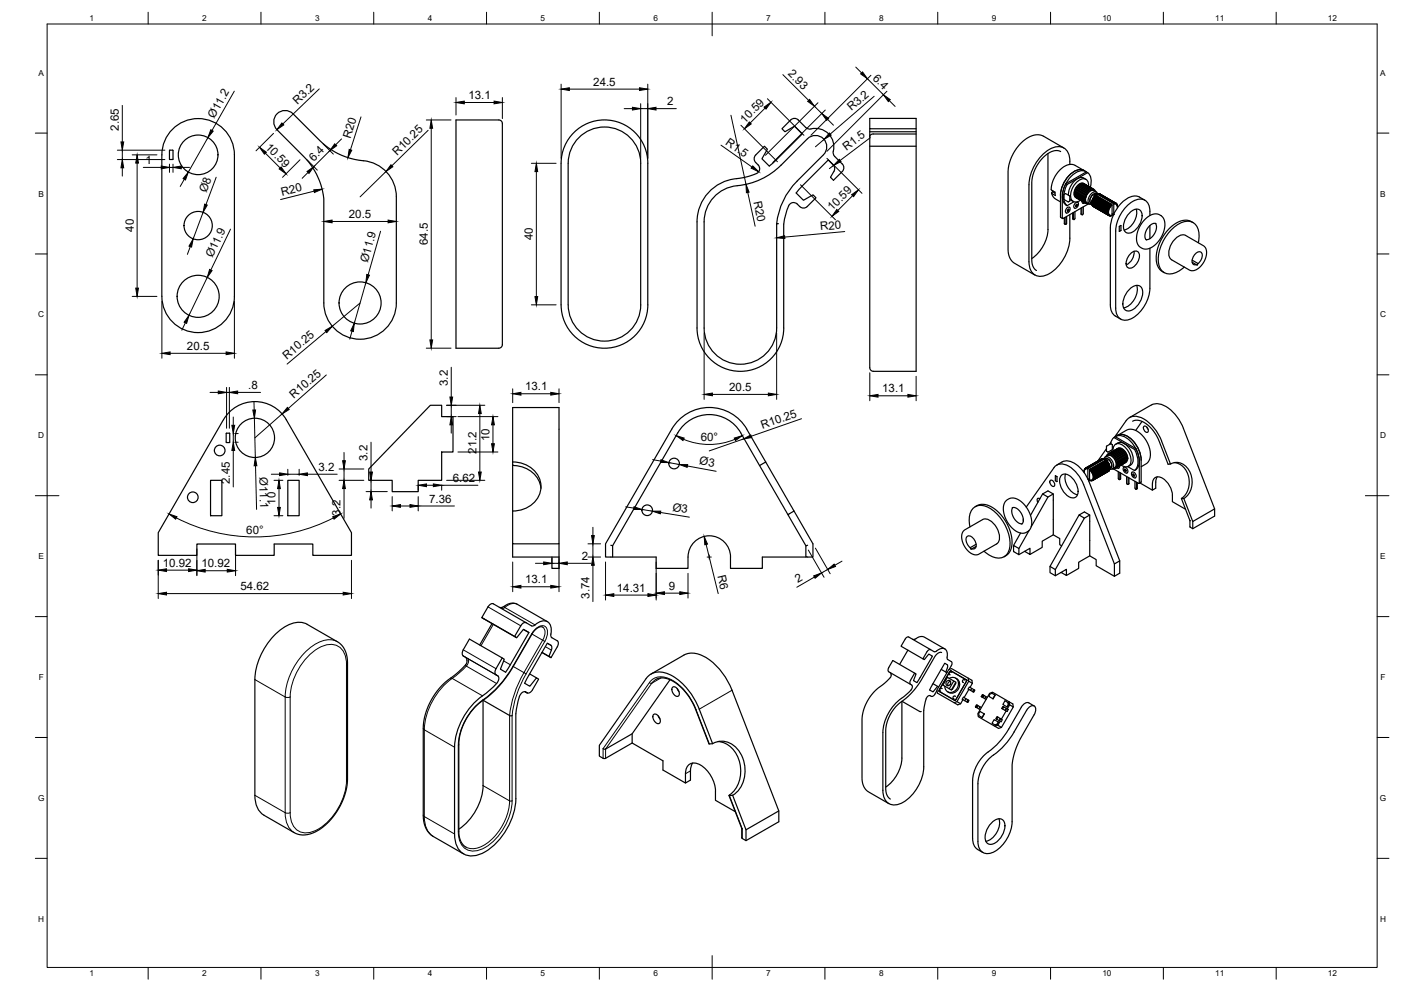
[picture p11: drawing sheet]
<svg xmlns="http://www.w3.org/2000/svg" width="594mm" height="420mm" viewBox="0 0 594 420" stroke-linecap="round" stroke-linejoin="round" font-family="sans-serif">
<defs><g id="words">
<g font-size="4.9">
<text x="333.9" y="31.5" transform="rotate(45 333.9 31.5)">2.93</text>
<text x="369.9" y="33.4" transform="rotate(45 369.9 33.4)">6.4</text>
<text x="198.6" y="42">13.1</text>
<text x="251.6" y="36.3">24.5</text>
<text x="126.1" y="44.6" transform="rotate(-44 126.1 44.6)">R3.2</text>
<text x="282.9" y="44.7">2</text>
<text x="361" y="47.2" transform="rotate(-41 361 47.2)">R3.2</text>
<text x="90.9" y="50.5" transform="rotate(-60 90.9 50.5)">Ø11.2</text>
<text x="315.8" y="52.4" transform="rotate(-45 315.8 52.4)">10.59</text>
<text x="50.4" y="55.4" transform="rotate(-90 50.4 55.4)">2.65</text>
<text x="148.6" y="58.8" transform="rotate(-72 148.6 58.8)">R20</text>
<text x="112.3" y="62.6" transform="rotate(45 112.3 62.6)">10.59</text>
<text x="307.4" y="61" transform="rotate(35 307.4 61)">R1.5</text>
<text x="359" y="64.1" transform="rotate(-37 359 64.1)">R1.5</text>
<text x="61.6" y="69.6">1</text>
<text x="133.1" y="68.6" transform="rotate(-45 133.1 68.6)">6.4</text>
<text x="168.4" y="66.1" transform="rotate(-44 168.4 66.1)">R10.25</text>
<text x="87.5" y="81.8" transform="rotate(-70 87.5 81.8)">Ø8</text>
<text x="119.6" y="83" transform="rotate(-14 119.6 83)">R20</text>
<text x="319.5" y="85.7" transform="rotate(78 319.5 85.7)">R20</text>
<text x="352.9" y="89.5" transform="rotate(-45 352.9 89.5)">10.59</text>
<text x="148" y="92.4">20.5</text>
<text x="56.7" y="98.3" transform="rotate(-90 56.7 98.3)">40</text>
<text x="226" y="101.9" transform="rotate(-90 226 101.9)">40</text>
<text x="348" y="97.6" transform="rotate(-5 348 97.6)">R20</text>
<text x="181.4" y="104" transform="rotate(-90 181.4 104)">64.5</text>
<text x="90.1" y="109.6" transform="rotate(-64 90.1 109.6)">Ø11.9</text>
<text x="155.9" y="111.6" transform="rotate(-74 155.9 111.6)">Ø11.9</text>
<text x="79.3" y="148.3">20.5</text>
<text x="121.6" y="152.6" transform="rotate(-40 121.6 152.6)">R10.25</text>
<text x="105.2" y="164.9">.8</text>
<text x="189.9" y="163.6" transform="rotate(-90 189.9 163.6)">3.2</text>
<text x="222.7" y="165.5">13.1</text>
<text x="309.2" y="165.8">20.5</text>
<text x="374.1" y="166.3">13.1</text>
<text x="124.7" y="169.1" transform="rotate(-41 124.7 169.1)">R10.25</text>
<text x="323.4" y="181.7" transform="rotate(-19 323.4 181.7)">R10.25</text>
<text x="207.6" y="187" transform="rotate(-90 207.6 187)">10</text>
<text x="297.1" y="187">60°</text>
<text x="155.9" y="195.4" transform="rotate(-90 155.9 195.4)">3.2</text>
<text x="202.1" y="192.4" transform="rotate(-90 202.1 192.4)">21.2</text>
<text x="296.4" y="196.9" transform="rotate(10 296.4 196.9)">Ø3</text>
<text x="110" y="202.1" transform="rotate(89 110 202.1)">Ø11.1</text>
<text x="135" y="199.6">3.2</text>
<text x="97.5" y="205.2" transform="rotate(-90 97.5 205.2)">2.45</text>
<text x="192" y="204.3">6.62</text>
<text x="116.8" y="214" transform="rotate(-90 116.8 214)">10</text>
<text x="182" y="213.1">7.36</text>
<text x="144.4" y="218.6" transform="rotate(-90 144.4 218.6)">3.2</text>
<text x="285" y="216.5" transform="rotate(9 285 216.5)">Ø3</text>
<text x="104.4" y="226.2">60°</text>
<text x="246.8" y="237.4">2</text>
<text x="69" y="240.3">10.92</text>
<text x="85.4" y="240.5">10.92</text>
<text x="304.2" y="244.1" transform="rotate(76 304.2 244.1)">R6</text>
<text x="102" y="250.2">54.62</text>
<text x="222.7" y="247.3">13.1</text>
<text x="261.6" y="250.8">14.31</text>
<text x="283.6" y="250">9</text>
<text x="338.3" y="247.1" transform="rotate(-30 338.3 247.1)">2</text>
<text x="250" y="253.9" transform="rotate(-90 250 253.9)">3.74</text>
</g>
<g font-size="3.5">
<text x="37.9" y="8.9">1</text>
<text x="85.8" y="8.9">2</text>
<text x="133.6" y="8.9">3</text>
<text x="181.4" y="8.9">4</text>
<text x="229.3" y="8.9">5</text>
<text x="277.1" y="8.9">6</text>
<text x="324.9" y="8.9">7</text>
<text x="372.7" y="8.9">8</text>
<text x="420.6" y="8.9">9</text>
<text x="467.4" y="8.9">10</text>
<text x="515.3" y="8.9">11</text>
<text x="563.1" y="8.9">12</text>
<text x="16.3" y="32">A</text>
<text x="585.3" y="32">A</text>
<text x="16.3" y="83.3">B</text>
<text x="585.3" y="83.3">B</text>
<text x="16.2" y="134.6">C</text>
<text x="585.2" y="134.6">C</text>
<text x="16.2" y="185.8">D</text>
<text x="585.2" y="185.8">D</text>
<text x="16.3" y="237">E</text>
<text x="585.3" y="237">E</text>
<text x="16.4" y="288.3">F</text>
<text x="585.4" y="288.3">F</text>
<text x="16.1" y="339.6">G</text>
<text x="585.1" y="339.6">G</text>
<text x="16.2" y="390.8">H</text>
<text x="585.2" y="390.8">H</text>
<text x="37.9" y="413.9">1</text>
<text x="85.8" y="413.9">2</text>
<text x="133.6" y="413.9">3</text>
<text x="181.4" y="413.9">4</text>
<text x="229.3" y="413.9">5</text>
<text x="277.1" y="413.9">6</text>
<text x="324.9" y="413.9">7</text>
<text x="372.7" y="413.9">8</text>
<text x="420.6" y="413.9">9</text>
<text x="467.4" y="413.9">10</text>
<text x="515.3" y="413.9">11</text>
<text x="563.1" y="413.9">12</text>
</g>
</g></defs>
<!-- layer: Visible -->
<g fill="none" stroke="#000" stroke-width=".51">
<path d="M117.5 48.2a4.8 4.8 0 0 1 6.7 0l11.3 11.3a30.7 30.7 0 0 0 20.1 8.9 15.4 15.4 0 0 1 12.5 15.1v44.9a15.4 15.4 0 0 1-15.4 15.4 15.4 15.4 0 0 1-15.4-15.3v-44.3a30.2 30.2 0 0 0-8.6-17.9l-11.2-11.3a4.8 4.8 0 0 1 0-6.8zM242.7 56.8a18.4 18.4 0 0 1 20.3-4.7 18.4 18.4 0 0 1 11.7 17.1v60.1a18.4 18.4 0 0 1-18.4 18.3 18.4 18.4 0 0 1-18.4-18.3v-60.1a18.3 18.3 0 0 1 4.8-12.4zM245.4 58.4a15.4 15.4 0 0 1 16.8-3.4 15.4 15.4 0 0 1 9.5 14.2v60.1a15.4 15.4 0 0 1-15.4 15.3 15.4 15.4 0 0 1-15.4-15.3v-60.1a15.3 15.3 0 0 1 4.5-10.8zM368.8 54.6v100.7a1.96 1.96 0 0 0 1.5 2.1h18.2v-107.2h-19.7v4.4h19.7M368.8 55.9h19.7M388.5 56.8h-18.2l-.9 .2-.6 .9M68.6 65.7v59.9M68.6 65.6a15.4 15.4 0 0 1 15.4-15.3 15.4 15.4 0 0 1 15.4 15.4v59.9a15.4 15.4 0 0 1-15.4 15.4 15.4 15.4 0 0 1-15.4-15.4M71.9 67.5l1.3 .1M72 63.7h1.2M72 63.6l-.1 3.9M73.2 63.6l.2 3.9"/>
<path d="M73.4 67.5l-.2 .1M353.3 69.9l-2.1-2.1-13.6 14M353.3 69.9l.5 .8v1.5l-1.7 3 1.3 1.2 3.8-3.7 .6-1.6-.3-1.1-3.6-3.7-.6-1.2a8.1 8.1 0 0 0-8.5-10.6l-2.3 .1-4.5-4.1-1.1-.3-1.1 .3-4.2 4.1 1.2 1.3 4.1-2.4 3.3 3.3-14 13.6-3.1-3.1 2.3-4-1.3-1.3-3.7 3.7-.6 1.6a6.3 6.3 0 0 0 2.2 3.3 2.43 2.43 0 0 1-2.1 3.3l-4.7 1.4a21.6 21.6 0 0 0-14.3 5.8 18.3 18.3 0 0 0-5.3 13v45a18.4 18.4 0 0 0 18.4 18.3 18.4 18.4 0 0 0 18.3-18.3v-44.1l.7-3.5a11.1 11.1 0 0 1 2.3-5.3l1.2-.3 1.6 .6a2.7 2.7 0 0 0 4.2 1.1l3.7-3.7-1.3-1.3-4 2.3-3.1-3.1M368.8 62h19.7M444.4 65.1v32.2a16.1 16.1 0 0 1-6.9 12.3M449.7 64.3l-1.5-.5-1.8 .3-2.1 1.1-1.9 1.5-3 4-1.6 4.4-.3 2.1v33.2l.5 2.6 1.5 1.7M451.1 62.7l-9.4-5.3-2-.3-1.9 .4-3.2 1.7-2.9 2.9-2.5 3.8-1.4 4-.3 2.7 .2 35.2 .8 2 1.1 1.4 9.2 5.4M451.9 77.9a8.4 8.4 0 0 0-.5 8.5l1.1 .8 2.9-1.6M452.5 78.2a8.4 8.4 0 0 0-.5 8.5l.5 .5M453.6 69.7a6.3 6.3 0 0 0-3.3-7.3 9.5 9.5 0 0 0-9.1 4.1 19.3 19.3 0 0 0-4.9 11.8v32.7a5.2 5.2 0 0 0 5.3 6.2 16 16 0 0 0 11.2-11.3l.8-3.7v-11.2M459.5 77.8a3.5 3.5 0 0 0-4 3.3v1.8l.9 .9M459.6 72.3l-4.9-2.6-1.7 .1-1.9 .9-1.7 1.4-1.4 1.7-1.9 3.9-.4 2.6 1.6 1.1 .2 1.5-1.5-.9 .4-1.1"/>
<path d="M459.6 72.3l.8 .4M459.6 72.3a6.1 6.1 0 0 0-7 2.9 12.9 12.9 0 0 0-2.9 7.6v9.2l.9 .7M459.7 77.9l-.6-.2-1.1 .2-1 .9-.9 1.3-.5 2.6 .9 1.2M460 78.1l-.9-.2-.9 .3-1.8 2.1-.4 2.5 .8 1.3M460.1 78.2l-.6-.3-1 .2-1.9 2.1-.6 2.5 .3 .9 .6 .6M460.4 78.3l-.7-.2-1.1 .4-1.5 1.6-.7 2.7 .2 1 .6 .5M460.5 76.1a3.5 3.5 0 0 0-5.2 1 8.2 8.2 0 0 0-2.2 5.7M460.5 78.4l-.9-.2-.8 .3-1.1 .9-.8 1.3-.5 2.2 .4 1 .6 .5M460.6 72.9a5.8 5.8 0 0 0-7 2.6 12.9 12.9 0 0 0-3.1 7.7l.1 9.5 11-6.3M460.7 72.9l.5 .3M460.7 72.9l-8.7 5M460.8 78.5l-.8-.1-.9 .3-1.8 2.1-.5 2.3 .2 .9 .6 .6"/>
<path d="M461 78.7l-.7-.3-1 .3-1.9 2.1-.5 2.4 .2 .9 .7 .5M461.2 73.2l-8.7 5-.5-.3M461.2 73.2a5.6 5.6 0 0 1 1.1 6.2M461.2 78.8l-.8-.2-1 .4-1.6 1.9-.6 2.4 .3 .9 .5 .6M461.4 78.9l-.6-.2-1 .2-1.9 2.1-.6 2.4 .3 1 .6 .5a2.54 2.54 0 0 1-3.3 .4 2.54 2.54 0 0 1-.9-3.1 7.4 7.4 0 0 1 5.4-6.4 2.4 2.4 0 0 1 2.2 3.2M461.6 79l-.9-.1-.8 .3-1.7 2-.6 2.4 .3 .9 .6 .5M461.6 79h.1M461.8 79.2l-.8-.3-1 .4-1.8 2.1-.5 2.3 .3 1 .6 .4M462.1 79.3l-.9-.2-.8 .3-1.8 2-.6 2.4 .3 .9 .6 .6M462.2 79.4l-.6-.3-1 .3-1.9 2-.6 2.4 .3 1 .7 .6M462.5 79.5l-.7-.2-.9 .3-1.9 2.1-.5 2.4 .2 .9 .6 .6M462.7 79.7l-1-.3-1 .4-1.7 2.1-.4 2.4 .3 .9 .6 .4"/>
<path d="M462.9 79.8l-.8-.2-.9 .3-1.7 2-.6 2.4 .2 .9 .6 .6M463.1 79.9l-.9-.3-.9 .4-1.8 2-.5 2.5 .3 .9 .6 .5M329.3 94.8a30.2 30.2 0 0 1 8.6-17.9l11.3-11.3a4.8 4.8 0 0 0 0-6.8 4.8 4.8 0 0 0-6.8 0l-11.3 11.3a30.9 30.9 0 0 1-20.1 8.9 15.4 15.4 0 0 0-12.4 15.1v45a15.4 15.4 0 0 0 15.3 15.3 15.4 15.4 0 0 0 15.4-15.3v-44.3h.8M445.9 81.9l1.2 2.1 2.6 1.6M446.4 81.3l1 .6M451.3 92.4l.1 2.5M451.4 94.9l.3 .2M451.7 92.1v3l.6-.5M451.8 82.1l-.7 .4 .1 2 1.7 1.1M451.8 82.1h.1M451.8 82.1l1.8 1M452.3 91.8v2.8"/>
<path d="M452.3 88.3l.9-.5 .6 .6-.4 1.3-1 .6a.63 .63 0 0 1-.6-.2 .63 .63 0 0 1 0-.7zM452.7 88.9l.4-.2 .2 .2-.6 .7zM452.9 85.6h.1M453.1 88.7l-.5 .8M453.6 83.1v.1M453.6 84.4l1.5 1M453.6 83.2v1.9l-.6 .5M454.9 90.3v2.6M454.9 92.9l.4 .2M455.2 90.1v2.8M455.2 92.9l.3 .2M455.5 93v.1"/>
<path d="M455.8 88.3l1.2-.8 .2-1.4a1.31 1.31 0 0 0-1.7 .4 1.31 1.31 0 0 0 .3 1.8M455.8 89.7v2.8l-.2 .5M456.3 86.8l.3-.2 .2 .3-.5 .6zM456.6 86.6l-.5 .9M458.4 88.3v2.4l.4 .4M458.9 85.3l.2 .9 1-.2M459.4 87.7v2.8l-.5 .6-.2-3M460.1 86h.1M460.4 83.8l-.1 1.7 .5 .7 .8 .1M461.6 81.5l-1.2 2.3M462.9 86.1v.1M462.9 86.2l6.7 3.9"/>
<path d="M462.9 86.1l6.7 3.8M462.9 85.9v.1M462.9 85.9l.5-1.7 1.3-1.5 6.6 3.9M462.9 86.2l.1 .2M463 86.4l7 3.9-.4 .1M463 86.4l6.6 4M463 85.9l6.6 3.8M463 85.9l-.1 .2M463 85.7v.2M463 85.7l6.6 3.9M463 86.6v.1M463 85.5l7 3.8-.3-.1"/>
<path d="M463 86.7l7 3.9-.3 .1-6.7-3.8M463 85.5v.2M463 85.3v.2M463 85.3l6.7 3.9M463 86.8v.1M463.1 86.9v.1M463.1 87l6.7 4M463.1 85.1v.2M463.1 87l.1 .2M463.2 85l6.9 4-7-3.9M463.2 85l-.1 .1M463.3 84.7l-.1 .2"/>
<path d="M463.3 84.6l7 4M463.3 84.7l6.6 3.9M463.3 87.2l6.7 4M463.3 87.3l.1 .1M463.4 80l-.8-.2-1.1 .4-1.6 1.9-.6 2.4 .8 1.5M463.4 87.4l6.8 4M463.4 84.2l7 4.1M463.4 84.3l-.1 .4M463.5 87.5h.1M463.5 80.1l-.9-.2-.8 .3-1.8 1.9-.6 2.5 .3 1 .6 .5M463.5 84.2l6.6 4M463.5 84.2l6.7 3.8"/>
<path d="M463.6 83.9l7 4M463.7 83.8l-.2 .4M463.7 83.8l6.7 3.9M463.8 80.3l-.9-.2-.9 .3-1.7 2-.6 2.2 .3 1 .6 .7M463.8 83.5l7 4.1M463.8 80.8l1.1 .6M463.9 80.8a3.4 3.4 0 0 0-3 5.1l1.1 .7M464 83.5l6.8 4.1-.3-.2M464 83.5l-.3 .3M464.1 80.6l-.8-.5-1.2 .4-1 .9-.9 1.5-.4 1.5 .2 1.1 .7 .8 1 .1M464.1 83.3l6.7 3.8M464.1 83.3l-.1 .2"/>
<path d="M464.1 82.2l1.1 .6 .2-.5M464.1 82.2v.8M464.1 82.2h.8M464.2 83.2l-.1 .1M464.2 83.2l6.7 3.8M464.3 83.1l-.9-.5a2.42 2.42 0 0 0-.4 3.8M464.4 83l6.9 4-.1-.3M464.4 83l-.2 .2M464.5 82.9l-.1 .1M464.5 82.9l6.7 3.8M464.7 81.3l-1-.9-1.3 .4-1.1 1-.9 1.9M464.7 82.7l-.2 .2"/>
<path d="M464.9 82.2l.4 .2a1.95 1.95 0 0 0-2.9 1.5l-.2 1.9 .8 .6M465.4 82.3l6.9 4.2M465.4 82.3l6.7 3.8M465.5 82.3a1.59 1.59 0 0 0-1.6-1 1.59 1.59 0 0 0-1.4 1.1 3 3 0 0 0-.4 4.2h.9M465.6 82.3h-.2M465.6 82.3l6.6 3.8M465.7 82.2l-.1 .1M465.7 82.2l6.7 3.9M465.9 82.2h-.2M466 82.2h.2M466 82.2l6.7 4.2v-.4M466 82.2l6.7 3.8"/>
<path d="M466.2 82.2l6.9 3.9 .1 .3v-.3l.2 .2M466.2 82.2h.1M466.3 82.2l.1 .1M466.5 82.3l6.8 3.9 .1 .4v-.3M466.5 82.3h.1M469.6 89.9l.3 .1-.3 .1M469.6 90.1v.2M469.6 89.6l.4 .1h-.4M469.6 89.7v.2M469.6 90.4l.1 .2M469.7 89.3l-.1 .3M469.7 90.7l.4 .1-.3 .2"/>
<path d="M469.8 88.9l-.1 .3M469.8 90.9l.5 .1-.3 .2M469.9 88.6l-.1 .2M470 91.2h.4l-.2 .1M470.1 88.2l.2 .4h-.4M470.2 88l.2 .3-.3-.1M470.2 91.3l.1 .1M470.3 91.4l.3-.1zM470.4 87.7l.2 .2-.4 .1M470.4 91.4l.1 .1M470.5 91.5l.3-.1-.2 .1M470.5 87.4l-.1 .2"/>
<path d="M470.6 91.5h.1M470.6 91.5l.5-.1-.2 .1M470.8 87.1l-.2 .2M470.9 91.5h.1M470.9 87l.2 .3-.3-.2M471.1 86.8l-.2 .2M471.2 91.5h-.3M471.2 91.5h-.2M471.3 86.6l.3 .3v4.4l-.4 .1M471.4 86.6l-.2 .1M471.6 90.7l.6 .2M471.6 90.7l.5 .3"/>
<path d="M471.6 86.9a2.85 2.85 0 0 0-.8 4.4h.8M472.1 86.1v.1M472.3 86.1h-.2M472.3 86.5v4.3M472.3 86.5a1.2 1.2 0 0 1 1.3 .3 1.2 1.2 0 0 1 .2 1.3M472.4 86.1v.3l-.2-.3M472.6 86l-.2 .1M472.7 86l.2 .4 .2-.3M473.4 86.3l.1 .1M473.5 86.4v.3v-.2M473.5 86.4v.1M473.5 86.5l.1 .4 .1-.2"/>
<path d="M473.6 86.7h.1M473.7 86.7l.1 .3M473.7 87h.1M473.8 87v.1M473.8 87.1v.2M473.8 87.3h.1M473.8 87.3v.5M474.7 95.9l.6-.3v2.1l-.7 .4zM479 90.3l.6-.6a2.67 2.67 0 0 1 3.5-.8 2.67 2.67 0 0 1 1.1 3.4 7.9 7.9 0 0 1-5.4 6.6 2.57 2.57 0 0 1-2.3-3.7l.8-2.6zM481.8 88.7a7.8 7.8 0 0 1-5.1 8.8M485.4 93.2l2.4-1.9 1.5-.6h1.4l1.6 .7 .9 .9 .8 2.6-.6 3.5-1.8 3.4-2.7 2.7-2.9 1.1-1.5-.2-1.5-1-.7-1.1-.4-1.9 .2-2.1 .6-2 1-2zM485.5 84.9a5.6 5.6 0 0 0-6-1.5 15.5 15.5 0 0 0-8.7 13.2v32.7a5.1 5.1 0 0 0 2.2 4.7l2.2 1.3"/>
<path d="M487.6 91.4a6.2 6.2 0 0 0-2.5-6.7 7.4 7.4 0 0 0-7.6 3 16.3 16.3 0 0 0-4.4 10.2v32.7a4.4 4.4 0 0 0 2.1 4.7 4.4 4.4 0 0 0 5.1-.5 16 16 0 0 0 7.3-12.6v-17M487.6 95.6v5.6M489.9 94.7l.5 1.6-.8 2.6-1.6 2-1.1 .6-.9 .1M490.2 94.8l-.8-.1-1.1 .4-2 2.1-.8 2.6 .1 1.3 .6 .6M505.9 94.4l-1.6-.8-1.7-.3-1.9 .4-1.7 .7-3.5 2.8-3.2 4.5-1.7 4.8-.3 4.1 1 3 1 1.2 1.4 .8M479.2 107.7l.6-.5a1.94 1.94 0 0 1 2.5-.6 1.94 1.94 0 0 1 .8 2.5 4.9 4.9 0 0 1-4.5 4.6 3.3 3.3 0 0 1-.3-4.8zM480.9 106.6a5.9 5.9 0 0 1-3.3 5.7M496.8 110.1a4.7 4.7 0 0 1-.5-5.9 6.7 6.7 0 0 1 5.9-4.6l8.1 4.6 .8 .8 .5 1.4v1.4l-1.1 3.2-2.1 2.6-1.7 1-1.3 .2-1.1-.3-7.5-4.3M505.5 111.2l2.1 1.2 .4-.7M505.5 110.3l2.5 1.4M508 111.7a3.5 3.5 0 0 0 1.1-4.9 3.7 3.7 0 0 0-3.2 5.2l1.4 .2M508.1 102.9a7.8 7.8 0 0 0-2.2-8.6 8.1 8.1 0 0 0-9 2.9 17.3 17.3 0 0 0-5.4 15.6 4.9 4.9 0 0 0 7.6 2.6l3.1-2.2"/>
<path d="M479 122.6a3.1 3.1 0 0 1 5.3-.2 8.3 8.3 0 0 1-5.4 9.4 2.73 2.73 0 0 1-2.7-3.8l.7-2.5zM482 121a8.2 8.2 0 0 1-5.5 9.5M213 146.1v-93.1a1.87 1.87 0 0 0-1.5-2.1h-18.1v96.7h18.1M213 146.1l-.3 .9-1.2 .6M97 175a15.4 15.4 0 0 1 24.4 2.9l27.6 47.9v9.7h-16.3v-4.8h-16.4v4.8h-16.4v-4.8h-16.4v4.8h-16.4v-9.7l27.6-47.9zM182.5 171.8h4.8v4.8h4.8v15h-4.8v12h-10v4.8h-11v-4.8h-9.9v-4.8zM478.9 177.1l9.3-5.4a7.7 7.7 0 0 1 8.8 2.7 20.5 20.5 0 0 1 4.8 7.2M480.3 178.6l2.1-.4 2 .5 2.4 1.6 1.9 1.9 2.5 4 4.1 10.6h1l-3.8-9.8a16.4 16.4 0 0 0-10.1-10.4h-2.4l-1.9 1.1-5.5 7.6M484.3 178.7l-2.7 3.8M96.1 183.7h1.2M96.1 183.6l-.2 3.9 1.4 .1M97.3 183.6v4"/>
<path d="M217.4 195.9v1.1l.4 .3a12.3 12.3 0 0 1 11.4 8.5l.2 1.2M217.4 195.9v-23.1h19.6v57.8h-19.6v-13.9M217.4 197v19.7M217.4 195.9a10.9 10.9 0 0 1 11.7 12.7 11.8 11.8 0 0 1-11.7 8.1M284.8 182l-28 48.6v5.6h3v-4.8M284.8 182a18.4 18.4 0 0 1 31.9 0M287.4 183.5l-27.6 47.9-.8-.2M287.5 183.5a15.4 15.4 0 0 1 26.6 0l20 34.6M316.7 182l8 13.9M322.1 197.4l2.6-1.5 5 8.7 7 12.1-2.6 1.4 7.6 13.3M448.1 197.2a6.1 6.1 0 0 1 5.1-1.7 13.9 13.9 0 0 1 8.6 8.7l13 33.6M459.8 199.2l-.1 .9"/>
<path d="M459.9 199l-.1 .5v-.3M459.9 199h.1M460.1 198.7l-.2 .5v-.2M460.1 198.7l-.1 .3v-.2M460.1 198.7l-.1 .1M460.2 198.6l-.1 .1M460.3 198.5l-.1 .1M460.4 198.4l-.2 .5v-.3M460.7 198.3l-.3 .4v-.3M460.8 198.3l-.2 .4 .1-.3M460.8 198.3l.1 .4 .1-.4M461 198.3h.2"/>
<path d="M461.2 198.4l-.1 .3 .2-.3M461.3 198.8a1.2 1.2 0 0 0-1.3 .3 1.2 1.2 0 0 0-.2 1.3M461.3 198.4h.2M461.5 198.4l-.2 4.7M462 199.2v4.4M462 199.2a2.85 2.85 0 0 1 .8 4.4l-.8-.1M462.2 198.9l-.2 .3M462.2 198.9h.1M462.2 198.9l.2 .1M462.4 199l-.2 .3 .3-.2M462.5 199.1l.2 .2M462.7 199.3l-.2 .3 .3-.2"/>
<path d="M462.8 199.4l.2 .2M463 199.6l-.3 .3 .4-.2M463.1 199.7l.1 .2M463.2 199.9l-.2 .3 .3-.1M467.1 194.6h.1M467.1 194.6l-6.7 3.9M467.3 194.5l-6.9 3.9M467.3 194.5l-.1 .1M467.6 194.5l-6.8 3.8M467.6 194.5h.1M467.6 194.5h-.3M467.8 194.5l-6.6 3.9"/>
<path d="M467.8 194.5l.1 .1M467.9 194.5l-6.9 3.8M468 194.5l-6.7 3.9M468 194.5l.1 .1M468.1 194.6a1.59 1.59 0 0 1 1.6-1 1.59 1.59 0 0 1 1.4 1.1 3 3 0 0 1 .4 4.2h-.9M468.1 194.6l-6.6 3.8M468.1 194.6h.1M468.3 194.7a1.95 1.95 0 0 1 2.9 1.5l.2 1.9-.8 .6M468.7 193.7a2.85 2.85 0 0 1 2.9-.2 2.85 2.85 0 0 1 1.6 2.5l.1 1.1-.3 .9-1.4 .8M468.9 195l.2 .1M468.9 195l-6.7 3.9M468.9 195l.1 .2"/>
<path d="M469 193.5l.5-.8 1-.3 1.1 .5 1.1 .9 .9 1.4 .3 1.4-.1 1.3-.7 .6M469.1 195.1l1.1 1.4 .4 1.7M469.2 195.3l-6.8 3.7M469.2 195.3l-6.7 3.8M469.2 195.3l.1 .1M469.2 190.2l-3.7 5.3M469.3 195.3l.8-.4a2.42 2.42 0 0 1 .5 3.8M469.3 195.5l.1 .1M469.3 195.5l-6.6 3.8M469.4 193.3l.6-.4 .9 .1 1.9 1.7 .8 2.2-.2 1.2-.5 .5M469.4 194.5l-1 .6-.2-.5-6.7 3.9M469.4 194.5v.8"/>
<path d="M469.4 194.4l-1.1 .3M469.4 195.6l-6.6 3.8M469.4 195.6l.2 .2M469.6 195.8l.1 .1M469.6 195.8l-6.6 3.8M469.7 195.9l.1 .2M469.7 195.9l-6.6 3.8M469.7 195.9l-7 4M469.8 192.6l.8-.2 .9 .3 1.7 1.6 .8 2.4-.1 1-.5 .6M469.8 192.6h-.1M469.8 196.1l.1 .2M469.8 196.1l-6.6 3.8"/>
<path d="M469.9 192.5l.8-.3 .9 .2 2 1.9 .8 2.6-.3 .9-.6 .4M469.9 196.3l-6.6 3.8M469.9 196.2l-6.9 4M469.9 196.2l.2 .3M470 199.8l-6.6 3.9M470.1 196.5l.1 .1M470.1 196.5l-7 4.1 .4-.1M470.1 199.8h.1M470.1 199.8h-.1M470.1 192.4l.7-.2 .9 .1 1.8 1.7 1 2.4-.2 1.2-.6 .5M470.2 196.6l.1 .2M470.2 196.6l-6.7 3.9"/>
<path d="M470.2 196.5l-7.1 4.1M470.3 196.9l-6.6 4M470.3 199.6h.1M470.3 199.6l-6.9 4M470.3 196.9l-6.7 3.8M470.3 199.6l-.1 .1M470.3 196.9l-7 4M470.3 197l.1 .2M470.4 192.2l1-.2 1 .3 1.6 1.7 .8 2.7-.3 .8-.5 .5M470.4 197.3l.1 .1M470.4 199.3v.1M470.4 199.4l-6.6 3.8"/>
<path d="M470.4 197.3l-6.6 3.8M470.4 199.4l-6.7 4-.4-.1 .3 .2h-.5l.3 .1M470.5 197.4l-6.7 3.9M470.5 197.4v.2M470.5 199.1l-6.7 4.1M470.5 199.1l-6.6 3.9M470.6 197.8l-.1-.2-7 4h.4M470.6 197.8l-6.7 3.8M470.6 197.8v.2M470.6 198.8l-6.7 4.1M470.6 198v.2M470.6 198l-7 4 7-3.8"/>
<path d="M470.6 198.9l-6.6 3.7M470.6 198.9l-6.6 3.8M470.6 198.2v.2M470.6 198.4v.1M470.6 192.1l1.6 .1 1.7 1.5 1 2.5-.2 1.1-.5 .6M470.6 198.4l-7 3.9 .4 .1M470.6 198.2h.1M470.6 198.5l-6.6 3.9M470.6 192.1h-.1M470.6 198.5v.2M470.8 192l.8-.3 .9 .2 2 1.9 .7 2.6-.3 .9-.5 .4M471 188.1l-1.8 1.1v2l.6 .5 1.9-1.1"/>
<path d="M471 188.1h.1M471 191.8l.8-.1 1 .3 1.8 1.7 .7 2.2-.1 1-.5 .7M471 188.2l.7 .4M471 191.8v.1M471 187.6l-.6 .9M471.1 191l.2 .7 1.5-.1 2 1.8 .8 2.2-.2 1.4-.6 .5M471.4 191.6l.8-.2 1.2 .4 1.6 1.7 .7 2.1-.1 1.1-.6 .7M471.6 191.5l.7-.3 1 .2 1.9 1.8 .9 2.1-.2 1.3-.7 .7M471.7 188.6v2M471.7 190.6h.1M471.9 191.3l.8-.1 .9 .3 1.8 1.8 .7 2-.1 1.1-.6 .8M471.9 191.3l-.1 .1"/>
<path d="M472 191.3a2.52 2.52 0 0 1 1.2-3.1 2.52 2.52 0 0 1 3.2 .8 7.4 7.4 0 0 1 2.8 7.9 2.4 2.4 0 0 1-3.8 .3M472.1 191.3l.7-.3 1.1 .2 1.8 1.7 .8 2.5-.2 1.1-.6 .5M472.3 191.1l.9-.2 1 .4 1.6 1.7 .8 2.5-.3 1-.5 .4M472.3 191.1l-.1 .1M472.4 185.5l8.7 5M472.4 185.5l-1 1.1-.4 1.6M472.5 191l.7-.3 1.1 .3 1.8 1.7 .8 2.5-.2 1-.6 .6M472.7 190.9l.8-.2 .9 .2 1.8 1.7 .8 2.5-.2 .9-.5 .7M472.9 190.8l.8-.3 .9 .2 1.9 1.7 .9 2.5-.3 1.1-.6 .5M472.9 185.2l-.5 .3M472.9 185.2l8.7 5M472.9 185.2a5.8 5.8 0 0 1 7.1 2.6 12.9 12.9 0 0 1 3.1 7.7"/>
<path d="M473.1 190.7l.7-.3 .9 .2 1.9 1.8 .8 2.5-.2 1-.5 .5M473.4 190.5l1.5-.1 2 1.8 .9 2.5-.3 1-.6 .6M473.4 198.3l-.1 .1M473.6 196.5a1.51 1.51 0 0 1-.1 1.7 1.51 1.51 0 0 1-1.7 .5M473.6 190.4l1.1-.2 1.3 .8 1.2 1.5 .7 2.1 .3-.2M473.6 190.4h-.1M473.8 190.3l1.1-.3 1.6 .9 1.3 1.8 .4 1.7M473.9 184.6l4-2.3 1.9-.3 2.6 1 3 2.9 1.9 3.6 .5 3.8-.3 1.5-.8 1.2-2.8 1.9M473.9 190.2a3.4 3.4 0 0 1 4.2 3.2v1.8l-.6 .8M473.9 184.6l-.8 .4M473.9 184.6a6.1 6.1 0 0 1 7 2.9 12.9 12.9 0 0 1 3 7.6v9.2l-.9 .7M474 187.8l-.9 .5"/>
<path d="M474 187.8a5.2 5.2 0 0 1 5.9 4 4.3 4.3 0 0 1-.5 5.4M474.2 200v2.8l.4 .5 .2-.1M474.7 197.6l-.1 .1M474.7 197.6l-.2 .9-1-.2M476.4 198.2a1.38 1.38 0 0 1 1.6 .7 1.38 1.38 0 0 1-.3 1.7l-.6-.2-.7-.8zM476.8 199l.5 .1 .2 .7-.5-.2zM477 198.9l.4 .8M477.5 196l-.4 .2M477.8 194.4h.4M479.4 197.2l-.9 .5M481.1 190.5a8.4 8.4 0 0 1 .5 8.5l-.5 .5M481.6 190.2l-.5 .3"/>
<path d="M481.6 190.2a7.4 7.4 0 0 1 0 9l-.5 .3-2.9-1.7M483.1 195.5l-.2 9.5-10.8-6.2M485 180.8a1.59 1.59 0 0 1 1.6 .7 1.59 1.59 0 0 1-.1 1.8 1.85 1.85 0 0 1-1.5-2.5zM486.3 181.1l.5 .9M496.4 196.7a6.3 6.3 0 0 1 8.8 5.2 8.5 8.5 0 0 1-3.2 9.4M497.9 196.1a8.3 8.3 0 0 1 5.9 11.4l-1.3 2.5-1.4 1.2M501.8 181.7l13.2 34.1-9.2 5.3-3.8-9.8-1 .1 .1-.2M89.3 203.6h4.8v15.1h-4.8zM122 203.6h4.9v15.1h-4.9zM336.7 216.7l8 13.9v5.6h-3v-4.8l.8-.2M413.5 214.8l1.4-.7 1.7-.3 3.1 .8 3.6 2.5 3.4 4.3 1.8 4.3 .5 2.4 .1 2.5-.9 3.3-1 1.2-1.5 1M426.6 212.4l1.8-1.2 2 .1 2.2 1.1 2.2 2.1 1.9 3.3 .8 3.3-.4 2.7-1.1 1.4-2 .9-1.9-.3-1.9-1-2.2-2.2-1.5-2.6-.9-3v-2.6z"/>
<path d="M429.2 215.3l.8-.2 1 .4 2.1 2.2 .8 2.6-.1 1.2-.6 .7M429.5 215.2l-.5 1.7 .7 2.3 1.7 2.2 1.3 .6h.8M435.2 215l11.8-16.8a4.8 4.8 0 0 1 7 0 16.3 16.3 0 0 1 5.5 7.3l13 33.6 2.3-1.3v5.2l-2.3 1.3v-5.2M441 211.5l-.7-.3-.4 .3 .2 1.5M442.1 209.4l-5.1 9.1M445.4 203.7a1.59 1.59 0 0 1 1.6 .8 1.59 1.59 0 0 1-.2 1.7 1.85 1.85 0 0 1-1.4-2.5zM446.6 209.4l-2.2 1.3M447.5 201.7l.7 .4v2.1l-.7-.4zM450 201.6a3.7 3.7 0 0 1 5.2 1.7 6.6 6.6 0 0 1 1.3 7.2 3.7 3.7 0 0 1-5.3-1.7 6.6 6.6 0 0 1-1.2-7.2zM451.8 201a7.7 7.7 0 0 0 5.1 8.8M457.6 218.4l-12.4 21.8 2.3 1.3v2.6M462 203l-.7 .2"/>
<path d="M462 203.6l.2 .1M462.1 218.4l-2.3 1.3M462.2 203.7h.1M462.2 203.7h.2M462.4 203.8h.3M462.4 203.7v.1M462.7 203.8l-.2-.1 .3 .1M462.7 203.8h.1M463 203.8l-.3-.1 .4 .1M463 203.6l.3 .1zM463 203.8h-.2M463 203.8h.1"/>
<path d="M463.2 203.7l-.1 .1M463.3 200.1l.1 .2M463.4 203.6l-.1 .1M463.5 200.5l.1 .2M463.6 200.7l-.3 .2h.4M463.7 200.8l.1 .3M463.8 201.1l-.4 .2h.4M463.8 203.2l-.1 .2M463.8 203.2l-.4-.1 .4 .1M463.8 201.2l.1 .3M463.9 203l-.1 .1M463.9 202.9h-.4l.4 .1"/>
<path d="M463.9 201.6l.1 .2M464 202.7l-.1 .2M464 202.6h-.4l.4 .1M464 202v.2M464 202.3v.2M474.8 200.4v2.8M475.2 202.9l-.5 .4M475.2 200.6v2.4M477.7 202v2.9M477.7 204.8l.4 .6 .3-.2M478.4 202.4v2.8M478.6 205.2l-.3 .2"/>
<path d="M478.7 202.6l-.1 2.6M480 200.3a1.37 1.37 0 0 1 1.6 .6 1.37 1.37 0 0 1-.4 1.7l-.7-.2-.5-.8zM480.4 201.1l.5 .1 .1 .6-.5-.1zM480.5 201l.5 .8M481.3 204.1v2.8l.5 .5 .1-3M481.5 207.4h.1M482.2 207.2l-.4 .2M482.3 204.6l-.1 2.6M483.4 204.7l5.3 3.1M490.7 202.2l-.6 1.6v3.2l-1.4 .8a5.9 5.9 0 0 1 1-5.2 4.1 4.1 0 0 1 5.2 1.8 10.2 10.2 0 0 1 2.2 8.3l5.6 3.2M501 211.4l3.6 9.3M515 215.8v3l-9.2 5.4-1.1-.7"/>
<path d="M217.4 230.6v5.6h19.6M237 230.6v10.4h-3v-4.8M259.8 236.2h18.4v4.8h13.5a16.9 16.9 0 0 1 .8-8.3 9 9 0 0 1 10.1-5.4 9 9 0 0 1 7.2 8.9v4.8h13.5v-4.8h18.4M408.7 225l8-4.7a4.7 4.7 0 0 1 5.3 2.5 6.7 6.7 0 0 1 1.1 7.4l-8.3 4.9h-2l-2.4-1.6-2-3-.6-3.2 .2-1.3zM411.3 223.4a7.8 7.8 0 0 1 2.3-8.6 8.1 8.1 0 0 1 9 2.9 17.3 17.3 0 0 1 5.3 15.5 4.9 4.9 0 0 1-7.5 2.6l-3.1-2.1M411.4 232.2a3.5 3.5 0 0 1-1.1-4.9 3.7 3.7 0 0 1 3.2 5.2l-1.3 .1M413.9 230.8l-2.5 1.4 .4 .7 .4-.2M413.9 231.7l-1.7 1M429.8 231.2l2.3 1.4v2.6l-2.3-1.4zM432.8 226l-3 5.2M433.9 220v1M434.5 233.8l2.3 1.3v-2.6l-4.7 2.7"/>
<path d="M436.4 224.9l-4.3 7.7M437.3 223.4l7.1-12.7-2.3-1.3 2.3-1.3 2.2 1.3v17.4l-4.7 2.6v2.7l-5.1 3M446.6 226.8l2.8 1.5v2.6l.8 .5M462.1 235.7l2.7 1.6v2.6l7.7 4.4M504.6 220.7l.1 2.8M504.6 220.7l.1 .1M505.8 221.1v3.1M211.8 257.5l1.4-.1 3.1-1.6 2.3 .1 13.5 7.7M445.2 240.2v2.6l2.3 1.3 4.7-2.7v2.6l-2.3-1.3M447.5 241.5l12.3-21.8-2.2-1.3 2.2-1.4 2.3 1.4v17.3l-4.7 2.7v2.6l-5.2 3M116.1 269.6a14.7 14.7 0 0 1 12.3-5.6l1.9 .7 13.3 7.7 1.9 2 1.4 2.9 .5 3.5v49.7l-.4 3.5-2 6.2-2.1 3.7-1.8 2.7-4.2 4.1-2.4 1.6-2.9 1.2-3.4 .5-2.9-.7-13.4-7.7a9.2 9.2 0 0 1-3.8-8.4v-49.1a28.9 28.9 0 0 1 8-18.5zM204.3 261.9l14.8 8.5"/>
<path d="M208.7 264.4l-5.3 9.1M213 279l-13.9-8-2.6 4.5a1.9 1.9 0 0 0 .9 3.2l.6 1.5-.5 1.6-3.6 3.5-6.1 4.9-2.5 2.8-1.9 2.9-2.8 6.1-.8 3.2-.3 3.1v37.9l.6 3.9 1.3 2.4 1.7 1.7 13.5 7.8M222 266.8l2.3 1.4M223.1 264l2.3 1.3 .8 .1a5.7 5.7 0 0 1 6-1.8 4.8 4.8 0 0 1 1.4 5.2M223.1 264l-13.9-8-.7-.1-1.2 .9-3 5.1 13.9 8M223.1 264l-.7-.1-1.2 .9-3 5.1 .9 .5 2.9-3.6 2.3 1.4-9.9 16.8M230.1 265.9h-1.6l-2 1.6-11.7 19.4-5 5.9-6.8 5.5-2.2 2.2-3.1 4.3-1.9 4.3-.9 3.1-.3 2.8v38l.2 2.1 .8 1.9 .9 1.4 1 .7M233.5 273.5l.5 .6-.2 1.5M233.6 273.6l-1.5-.9-9.6 17M233.6 268.8l.2 1.4 2.5 1.5 .5 1-.5 1.6-2.6 4.5-3.9-2.2 3 1.7M233.8 275.6l-1 2.7 .9 .5M385 275.7l-3.5 6"/>
<path d="M387 271h.9l2.2-1.1 1.5 .1 9 5.1M394.6 275.4l2 .9a3.6 3.6 0 0 1 4.4-.9l.7 1.3-.1 1.9M394.6 275.4l-9.3-5.3h-.5l-.7 .5-2 3.4 9.3 5.3M394.6 275.4h-.6l-.6 .5-2 3.4 .5 .4 1.9-2.4 1.6 .9-5.3 9.1-1.3 2.1-1.5-.8 1.2-2.9-.7-.3-1.9 3.5-.1 .7 .3 .5M399.3 276.6l-1.4 .3-1.3 1.1-7.2 12.3-4 4.6-5.7 4.9-1.8 2.5-1.5 3.1-.8 4v25.3l.5 2.4 1.4 1.7M401.6 278.6l.3 1 1.5 .9 .3 .5-.1 .8-1.1 2M204.8 296.9v36.2a24.2 24.2 0 0 1-10.2 18.4M204.9 296.9l11.2 6.5h1M210.6 289.8l-3.3 3.1a30.3 30.3 0 0 0-14.5 23.9l-.1 36.8M214.4 285l-2.2-1.3 1.6-4.2-.8-.5-2.7 4.5a1.95 1.95 0 0 0 1 3.2 2.84 2.84 0 0 1-.7 3.1M222.5 289.7l2.2 1.3 2.8-3.6 .9 .5-2.9 5.1-1.2 .8h-.8M222.7 293.3l.8 .5"/>
<path d="M223.5 293.8a2.14 2.14 0 0 0-3.3 1.6l-1.5 7.2v36a28.3 28.3 0 0 1-14.4 23.3 7.5 7.5 0 0 1-11.5-6.7v-1.6M224.6 285.7l2.9 1.7M274 287.7l-19.9 28.3v4.6l1.9 1 .8-.1 11.3-6.5M274 287.7a7.5 7.5 0 0 1 10.1-1.7 27.4 27.4 0 0 1 12.4 14.7l5.7 14.6-1.6 .1-6.2-15.9-2.1-3.9-2.4-3.1-2.9-2.6-3.1-1.8-3-.7-2.8 .7M276.1 285.8l13.9-8.1a10.8 10.8 0 0 1 11.8 2.8 30.1 30.1 0 0 1 8.6 12.2l19.8 51.1-13.9 8-5.6-14.6M284.1 288.2l-16 22.9v3.9l13 7.6v3.9l9.6 5.5M285.1 291.5a1.91 1.91 0 0 1 2.8 1.6 1.31 1.31 0 0 1-.3 2.1 1.31 1.31 0 0 1-1.9-.9l-.8-1.5zM287.2 291.9l.7 1.4M376.8 284.8l9.3 5.4M376.9 284.8l-.3-.5 .1-.8 1.9-3.5 9.2 5.4M377.4 285.2l.2 .1a2.02 2.02 0 0 1-1 2.9l-4.6 3.8-2.1 2.2-2.4 3.7-1.4 3.4-.6 3.5v25.2l.6 3 1.4 2.2 9.4 5.5M386.1 290.2a1.37 1.37 0 0 1 .8 1.1 1.37 1.37 0 0 1-.6 1.3l-2.3 2.2a20 20 0 0 0-9.6 15.8v24.5a5.2 5.2 0 0 0 5.3 6.2 16 16 0 0 0 11.1-11.3l.9-4.9v-24l.3-2a5.7 5.7 0 0 1 1.7-4.1l.7-.1"/>
<path d="M395.4 290.3l-1.2 2.2M395.6 289.9l2 1.1M397.3 292.8l-1.5 2.2-.6 .3-.8-.3M398 291.3l-.4-.3-2 2.3-1.4-.8M398.3 292.9l-.1 .2M399.1 283.8l1.9 1.1M399.5 292l-.5-.2-.4 .3-.1 .6 .4 .4M401.5 288.8a1.1 1.1 0 0 1 1.5 .3 1.1 1.1 0 0 1-.2 1.5 1.1 1.1 0 0 1-1.5-.2l-.2-.9zM401.5 285.2l-.5-.3 .9-2.6-1.3-1.1-5.2 9.1M401.8 293.3l.6 .3M402.5 287.6a2.7 2.7 0 0 1 3.5 .6 2.7 2.7 0 0 1-.1 3.6 2.71 2.71 0 0 1-3 1.8 2.71 2.71 0 0 1-2.3-2.7M402.7 284.8l.7-.3 6.3 3.7 .1 .6-4.5 7.8-.6 .3-6.3-3.7-.1-.7z"/>
<path d="M403 284.3l7.1 4.1-5 8.7-7.1-4.1zM403.1 288.9a1.32 1.32 0 0 0-1.1 1.8M403.2 284.4l-.1 .2M403.5 285.1l-.6-.2-.4 .4v.5l.4 .3M404.4 288.7l-2.7-1.5-1.9 3.3 3.6 2 1.9-3.3-.9-.5-1.9 3.3M404.6 297.9l1.2-.4 1.5 .9M405.1 289.6l.2 .1-1.5 2.6-.2-.1M405.2 295.3l-.5-.2-.5 .3-.1 .6 .4 .3M405.2 296.9l-.3 .1M405.2 287.5a3.4 3.4 0 0 1 1.4 4.3 3.4 3.4 0 0 1-4.2 1.8M408.3 296.6l-1 1.8M409.2 288.3l-.6-.2-.4 .4-.1 .5 .4 .4"/>
<path d="M409.6 296.2l-1.1-.6-.5 .9 2.4 1.3 .5-.8-.7 .7M409.9 288.3l.1 .3M410.4 296.7l-.8-.5-.5 .9M410.6 287.5l.2 1.3M410.7 296.9l-.3-.2-.5 .9M410.8 292.3l-2 3.5M411 291.3l1.1 .6-.5 .8-1.1-.6zM412.1 291.9l.8 .5-.5 .8-.8-.5M412.3 289.7l-.2-1.3-8.6-4.9-1.2 .4-5 8.7 .2 1.3 8.6 4.9 1.2-.4M412.3 289.7l-1.5-.9-5 8.7M412.3 289.7l-1 1.7M412.9 292.4l.3 .1-.5 .9-.3-.2"/>
<path d="M413.2 292.5l-.5 .9M413.8 299.8l.5-.9-.2-.1-.5 .9 2 1.2M414.3 298.9l.2 .1-.5 .9M414.5 299l.3 .2-.5 .9M414.8 299.2l.8 .5-.5 .8M415.6 299.7l.5 .3M416.8 294.6l-.2-.1-.5 .8 .2 .2 .7-.8M417.3 294.9l-.3-.2-.5 .9-.2-.1M417.6 296.2l.5 .3M418.1 295.3l-.8-.4-.5 .8-.3-.1M418.6 295.7l-.5-.4-.5 .9-.8-.5M421.9 294.7l-.8 1.6 .9-1.6-1.4-.8-.8 .4-.6 .9 1.8 1"/>
<path d="M425.5 299.6l-.2-.1-.5 .9 .2 .1 .6-.8M427.4 297.9l.3 .9M427.6 298.7l-.5 1.1 .6-1-.2-.9-1.4-.8-.8 1.6 1.7 1M427.9 297.6l-7-4.1-1.2 .4-5.1 8.7 .2 1.3 7.1 4.1 1.2-.5 1-1.7M427.9 297.6l.2 1.2-1 1.8M427.9 297.6l1.6 .9 .2 1.2M428.1 298.8l1.6 .9-5 8.7M438.5 299.3l-2.6-1.4-1 .1-1 .7-6.1 10.3a34.5 34.5 0 0 1-10.5 11.3 16.2 16.2 0 0 0-4.9 10.6M255.7 317.4l1.1 .2M268.1 311.1l-11.3 6.5M277 303a1.91 1.91 0 0 1 2.8 1.6 1.31 1.31 0 0 1-.3 2.1 1.31 1.31 0 0 1-1.9-.8l-.7-1.5zM279.1 303.5l.8 1.3"/>
<path d="M302.2 315.3a8.8 8.8 0 0 1 12.1 4.7 13.4 13.4 0 0 1-3.6 17.2M304.4 314.4a11.5 11.5 0 0 1 9.7 11.9 11.6 11.6 0 0 1-5 10.9h1.6M390.6 301.7l-.7-.1-7.4-4.3-.1 24.1a16.1 16.1 0 0 1-6.8 12.3M415.5 301.6l1.9 1.1-.9 1.5-1.4-.7-.1-.9zM417.3 302.6l-.9 1.6M421.6 305.1l1.8 1.1-.5 .9-.9 .3-1.3-.8zM422.5 304.8l.5-.8-.2-.2-.5 .9 .2 .1 2 1.2 .5-.9-.7-.4-.5 .9M422.8 307.1l-.9 .3M423 304l-.4 .9M423.1 307.5l1.6 .9-1.2 .4-1.6-.8M423.1 304l1.1 .7-.5 .8M423.3 306.1l-.4 1"/>
<path d="M426.2 301.2l.6-.8 .7 .4-.5 .9-.7-.5M426.6 301.4l-2 3.5M426.7 300.3l-1.1-.6-.6 .8M426.8 300.4l-.6 .8-1.1-.6M430 310.3a30.3 30.3 0 0 1-8.7 9.8M435.3 301.2l-5.3 9.1M435.3 301.2a2.42 2.42 0 0 1 3.6-1.6l.3 .9-.3 1.8-6.7 11.9-1.7 4.1-1.1 4-.2 2v24.1a15.1 15.1 0 0 1-9.4 13.4 4.2 4.2 0 0 1-5.1-5v-24.5a16.2 16.2 0 0 1 6.6-12.2M293.7 323.5l-.8 2-.1 5.3-2.1 1.2a12.3 12.3 0 0 1 .6-6.7 3.8 3.8 0 0 1 5.7-.9 14.1 14.1 0 0 1 6.4 11v3.9l8.4 4.8M309.1 337.3l5.4 14M412.4 330.9v24.6M314.6 351.2l.2 .2M316.3 351.8v4.6"/>
<path d="M330.2 343.8v4.6l-13.9 8-1.7-1.1-.1-4.1M412.4 355.4a5.1 5.1 0 0 0 2.2 4.7M420.6 348.7a3.1 3.1 0 0 1 5.3-.1 8.3 8.3 0 0 1-5.4 9.4 2.73 2.73 0 0 1-2.7-3.8l.7-2.5zM423.6 347.1a8.2 8.2 0 0 1-5.5 9.6M414.5 360.2l2.3 1.2"/>
<circle cx="84" cy="65.6" r="8.4"/>
<circle cx="84" cy="95.6" r="6"/>
<circle cx="84" cy="125.6" r="8.9"/>
<circle cx="152.7" cy="128.4" r="8.9"/>
<circle cx="93.2" cy="191" r="2.25"/>
<circle cx="108.1" cy="185.6" r="8.3"/>
<circle cx="285.8" cy="196.5" r="2.25"/>
<circle cx="81.8" cy="210.8" r="2.25"/>
<circle cx="274.4" cy="216.3" r="2.25"/>
</g>
<g fill="#000">
<circle cx="464.7" cy="82.7" r=".25"/>
<circle cx="472.1" cy="91" r=".25"/>
</g>
<!-- layer: Visible Narrow -->
<g fill="none" stroke="#000" stroke-width=".42">
<path d="M206.9 257.3l13.9 8M213.8 257.1l.2 .5 12.9 7.3M214.1 257.6l-1.5 .4M219.3 256.2a4.8 4.8 0 0 0-5.2 1.3M143.1 272.1a10.1 10.1 0 0 0-10.7 1.9 29 29 0 0 0-11.5 21.5l.9 .2 1.2-.2a25.9 25.9 0 0 1 13.4-21.4 6.9 6.9 0 0 1 10.5 6.1v1.5M196.4 275.5l13.9 8M196.4 278.1l13.9 8M197.3 278.6l13.8 7.9M198.2 279.1a2.86 2.86 0 0 1-1.1 4l-5.3 4.5M209.2 264.7l-5.2 9.1M225.5 268.7l4.6 2.7M225.5 268.7l-8 13.8"/>
<path d="M225.5 268.7a5.1 5.1 0 0 1 5.5-3.2 4.4 4.4 0 0 1 .5 5.5l-.5 .9M230.1 271.4l.9 .5M230.1 271.4l-7.9 13.8 .9 .5M230.1 265.9a4.2 4.2 0 0 1 0 5.5M231 271.9l-7.9 13.8M231.2 274.2l2.6 1.4M232.1 272.7l1.5 .9M108.1 288.1l12.8 7.4v49.1M123 295.5v49.1M146.9 281.8v49M147.4 281.1l-.5 .7M191 287.6h.8"/>
<path d="M191.7 287.6l12.9 7.4M191.8 287.6a29 29 0 0 0-11.9 21.8M197.5 281.8l.2 .6 12.9 7.4M204.7 296.8l-.1 .3M204.7 296.8a25.4 25.4 0 0 0-10.4 19.1M213.6 280.2l2.8 1.6M217.5 282.5l.1 .1M217.5 282.5a43.9 43.9 0 0 1-12.8 14.3M217.6 282.6l4.6 2.6a45.5 45.5 0 0 0-6.1 18.2v36.2M222.7 293.3l.8 .5M223.1 285.7l-.7 1.2a44.2 44.2 0 0 0-5.3 16.5l.1 36.1a24.7 24.7 0 0 1-12.8 20.5 6.5 6.5 0 0 1-10-5.8l-.1-1.5M275.4 289.4a6.6 6.6 0 0 1 8.7-1.5 24.1 24.1 0 0 1 11 12.9"/>
<path d="M275.4 289.4l-19.7 28v4.1M275.4 289.4l1 .3M276.4 289.7l-19.6 27.9v3.9M278.1 288.1l-1.7 1.6M280.3 287.4l-3.9 2.3M310.4 292.7l-13.9 8M179.5 308.8l.4 .6M179.9 309.4v36.8M179.9 309.4l12.8 7.4M194.3 315.9v36.8M194.6 315.6l-.3 .3M295 300.7l.1 .1"/>
<path d="M295.1 300.8l5.7 14.6M108.1 337.2l12.8 7.4M146.9 330.8a25.9 25.9 0 0 1-13.3 21.4 6.9 6.9 0 0 1-10.5-6.1l-.1-1.5M147.4 330.2l-.5 .6M204.8 333.1l11.3 6.5M216.1 339.5a23.2 23.2 0 0 1-13 19.8l-3 .5-2.6-.7M216.1 339.5h1.1M292.8 326.8l-2.1 1.2M309.3 337.3l5.4 14.1v4.1M120.9 344.6a9.2 9.2 0 0 0 3.9 8.4M120.9 344.6l1.3 .2 .8-.2M179.5 345.6l.4 .6"/>
<path d="M179.9 346.2l12.8 7.4M179.9 346.2a9.2 9.2 0 0 0 3.8 8.4M194.6 352.4l-.3 .3"/>
</g>
<!-- layer: BORDER -->
<g fill="none" stroke="#000" stroke-width=".42">
<path d="M20 10.2h564v400h-564zM62.8 5.2v5M110.7 5.2v5M158.5 5.2v5M206.3 5.2v5M254.1 5.2v5M302 5.2v10M349.8 5.2v5M397.6 5.2v5M445.5 5.2v5M493.3 5.2v5M541.1 5.2v5"/>
<path d="M15 56.4h5M584 56.4h5M15 107.7h5M584 107.7h5M15 158.9h5M584 158.9h5M15 210.2h10M579 210.2h10M15 261.4h5M584 261.4h5M15 312.7h5M584 312.7h5"/>
<path d="M15 363.9h5M584 363.9h5M62.8 410.2v5M110.7 410.2v5M158.5 410.2v5M206.3 410.2v5M254.1 410.2v5M302 405.2v10M349.8 410.2v5M397.6 410.2v5M445.5 410.2v5M493.3 410.2v5"/>
<path d="M541.1 410.2v5"/>
</g>
<!-- layer: FD_Dimensions -->
<g fill="none" stroke="#000" stroke-width=".42">
<path d="M99.4 38.7l-9.5 16.6M135.4 37.7l-15.5 14.9M237.9 35.7v31.4M241.4 37.8h29.8M274.7 35.7v31.4M332 31.6l10.9 11M362.9 28.4l2.5 2.5M367.8 33.4l6.8 6.8M369.3 31.9l-25.4 25.5M376.1 38.7l-25.5 25.5M51.9 44.7v15.5M88.2 58.4l-8.3 14.6"/>
<path d="M116 56.5l-7.4 7.4M144.8 58.9l-2.5 2.5M153.1 49.6l-4.5 13.9M180.8 50.9h10.5M181.5 55.2l-15.3 15.1M182.9 54.4v89.7M193.4 41.4v7.4M196.9 43.5h12.6M213 41.4v8.9M264.7 46.1h3.5M271.7 44v23.1M271.7 46.1h3"/>
<path d="M278.2 46.1h8.6M309.9 48.9l6.4 29.3M314.2 53.1l15.5 15.5M324.4 45.8l-6.3 6.3M325.4 41.9l15.5 15.5M345.4 45l3.1 3.1M346.9 43.6l-22.3 22.2M349.4 59.1l-3.6 3.1M349.9 46.7l-22.2 22.2M350.9 50.6l2.5 2.5M369.1 58.4l-12.8 9.6M370.7 40.8l-18.6 16"/>
<path d="M377.1 42.7l2.5 2.4M49.8 67.6h20.1M49.8 63.7h20.1M51.9 63.7v3.9M51.9 71.1v3.6M56 65.7h10.5M58.1 69.2v53M60.8 71h7.6M71.9 69.6v3.5M71.9 71h1.5M73.4 69.6v3.5M76.9 71h3.5"/>
<path d="M78.1 76l-1.7 3.1M91.7 75.1l-4.4 11.7M112.5 64.9l6.3 6.3M127.2 67.8l-7.4 7.4M130.2 67.8l4.4 4.3M130.6 73.1l-2.5 2.5M137 61l4.4 4.3M139.9 63.9l-6.8 6.8M163.7 72.7l-11 10.8M225.3 69.2h10.5M227.4 72.7v53.1M305.7 61.6l13.2 9.2"/>
<path d="M339.4 78.3l14.9 14.9M350.6 67.1l14.9 14.9M353.5 70.1l-1.8 1.4M86.1 90l-4.2 11.3M97.7 97.2l-8.3 17.3M133.2 81l-14.2 3.6M140.8 93.9h23.8M161.4 98l-5.3 18.5M317.1 81.6l3.1 14.3M358.2 98.2l-25.4 2.3M361.5 83l-6.2 6.2M80.7 104.6l-1.2 3.2"/>
<path d="M87.9 117.6l-7.8 16.1M155.1 119.9l-4.9 17.2M56 125.7h10.5M68.6 127.8v24.1M78.6 136.8l-1.5 3.2M99.4 127.8v24.1M152.7 128.5l-11.8 9.8M225.3 129.2h10.5M72.1 149.8h23.8M138.2 140.6l-16.5 13.8M138.4 159l-16.2 14.2M149.3 140.4l-1 3.4"/>
<path d="M180.8 147.6h10.5M191.3 155.7v12.6M298.6 141.2v28.1M329.3 141.2v28.1M368.8 158v11.9M388.5 159.5v10.4M89.1 166.4h3.5M96.1 164.3v17.3M96.1 166.4h1.2M97.3 164.3v17.3M98.9 176.8v3.5M100.8 166.4h9.7"/>
<path d="M107.7 170.3l.1 3.5M107.9 177.3l.4 16.7M119.6 175.5l-11.5 10.2M189.4 171.8h16.2M189.4 176.6h4M191.3 171.8v4.8M194.2 176.6h16.9M203.5 175.3v24.8M217.4 164.8v5.9M220.9 166.9h12.7M237 164.8v5.9M302.1 167.2h23.7"/>
<path d="M339.9 177.5l-21.3 7.5M372.3 167.8h12.7M98.9 183.8v3.7M98.9 191v15.5M99.5 183.8h1.5M99.5 187.5h1.5M108.4 197.5l.4 18.5M122 199v2.5M126.9 199v2.5M143.8 198.8h10.5M145.9 191.8v3.5M145.9 198.8v4.8"/>
<path d="M157.3 187.5v12.6M191.3 180.1v3.5M194.2 191.6h16.9M209 180.1v8M276.7 194.9l3.5 .6M283.6 196.1l4.4 .8M289.9 186.2a28 28 0 0 0 21.7 0M291.5 197.6l12.2 2.2M315.3 186.1l-14.6 5.1M74.8 219.6a72.8 72.8 0 0 0 66.6 0M115.1 201.1h3.5M116.2 203.6h3.8"/>
<path d="M116.2 218.7h3.8M118.3 207.2v7.9M122 201.1h4.9M130.3 201.1h12.7M143.8 203.6h10.5M145.9 207.1v12.7M155.2 208.4h9M157.3 203.6v4.8M157.3 211.9v3.5M166.3 210.5v6.1M169.8 214.5h4M177.3 205.7v2.1"/>
<path d="M177.3 210.5v6.1M177.3 214.5h15.4M180.8 205.7h3M189.4 203.6h16.2M202.6 205.7h-15.3v2.1M265.3 214.9l3.5 .5M272.2 216l4.4 .7M280.1 217.3l12.2 2M67.1 237.6v16.2M83.5 232.7v11.4M99.9 232.7v11.4M149 237.6v16.2"/>
<path d="M217.4 238.3v12.6M227.1 238.8h3.4M234 236.7v2.2l3-.1M237 236.7v14.2M240.5 238.8h10.2M249.3 230.6h5.4M249.3 236.2h5.4M251.4 223.6v3.5M251.4 230.6v5.6M251.4 239.7v15.4M256.8 238.3v16.1M278.2 238.3v16.1"/>
<path d="M299.4 230.8l5.1 20.9M342.8 233.2l6.6 11.6M345.8 232.4l6.2 10.8M357 237.9l-3 1.8M70.6 241.7h9.4M70.6 251.7h74.9M87 242h9.4M220.9 248.8h12.7M260.3 252.3h14.4M281.7 251.5h6.5M291.7 243.1v10.5M345.3 244.7l-7.4 4.3"/>
<path d="M351 241.4l-2.6 1.5"/>
</g>
<g fill="#000" stroke="#000" stroke-width=".42">
<path d="M237.9 37.8l3.5-.6v1.2zM271.2 37.2l3.5 .6-3.5 .6zM364.9 31.3l.9-.8 2 2.9zM89.4 55l1 .6-2.2 2.8zM119.5 52.1l.8 .9-2.9 2zM182.9 50.9l.6 3.5h-1.2zM193.4 43.5l3.5-.6v1.1zM209.5 42.9l3.5 .6-3.5 .5zM268.2 45.5l3.5 .6-3.5 .6zM274.7 46.1l3.5-.6v1.2zM317.7 51.7l.9 .8-2.9 2.1zM324 45.4l2.9-2.1-2.1 2.9z"/>
<path d="M342.5 43l.8-.9 2.1 2.9zM348.5 48.1l2.8 2.1-.8 .8zM351.7 56.4l.7 .9-3 1.8zM374.6 40.2l2.9 2-.8 .9zM51.9 67.6l.6 3.5h-1.2zM51.3 60.2h1.2l-.6 3.5zM58.1 65.7l.6 3.5h-1.1zM68.4 70.4l3.5 .6-3.5 .6zM73.4 71l3.5-.6v1.2zM79.9 73l-1.2 3.3-1.1-.6zM110 62.5l2.9 2-.8 .9zM119.2 70.8l2.1 2.9-2.9-2.1z"/>
<path d="M130.2 72.7l2.9-2-2.1 2.8zM141.9 61l.8 .8-2.8 2.1zM148.1 63.3l1.1 .4-1.7 3.1zM165.8 69.9l.8 .8-2.9 2zM227.4 69.2l.6 3.5h-1.2zM319.2 70.3l2.5 2.5-3.2-1.5zM355.9 67.6l.7 .9-3.1 1.6zM86.8 86.6l1.1 .4-1.8 3zM133.1 80.5l3.5-.3-3.3 1.4zM137.3 93.9l3.5-.6v1.2zM164.6 93.3l3.5 .6-3.5 .6zM316.3 78.2l1.3 3.3-1.1 .2z"/>
<path d="M329.3 100.8l3.4-.9 .1 1.2zM354.8 88.8l.9 .8-2.9 2.1zM361.1 82.6l2.9-2.1-2.1 2.9zM81.9 101.3l-.7 3.5-1.1-.4zM88.9 114.2l1 .5-2 2.9zM155.5 116.4l1.2 .3-1.6 3.2zM57.6 122.2h1.1l-.6 3.5zM80.1 133.7l-1 3.4-1-.5zM226.8 125.8h1.2l-.6 3.4zM68.6 149.8l3.5-.6v1.2zM95.9 149.2l3.5 .6-3.5 .6zM137.8 140.1l3.1-1.8-2.3 2.7z"/>
<path d="M150.2 137.1l-.4 3.5-1.1-.3zM182.3 144.1h1.2l-.6 3.5zM92.6 165.8l3.5 .6-3.5 .5zM97.3 166.4l3.5-.6v1.1zM107.2 173.8h1.2l-.5 3.5zM121.9 172.7l.7 .9-3 1.9zM190.8 168.3h1.1l-.6 3.5zM203.5 171.8l.6 3.5h-1.2zM217.4 166.9l3.5-.6v1.2zM233.6 166.3l3.4 .6-3.4 .6zM298.6 167.2l3.5-.6v1.2zM325.8 166.6l3.5 .6-3.5 .6z"/>
<path d="M368.8 167.8l3.5-.6v1.2zM385 167.2l3.5 .6-3.5 .6zM98.3 180.3h1.2l-.6 3.5zM98.9 187.5l.6 3.5h-1.2zM108.3 194l.6 3.5h-1.1zM145.3 195.3h1.2l-.6 3.5zM191.3 176.6l.6 3.5h-1.1zM209 176.6l.6 3.5h-1.2zM208.4 188.1h1.2l-.6 3.5zM280.3 194.9l3.3 1.2h-3.5zM286.7 184.7l3.4 1-.5 1.1zM288 196.9l3.6 .1-.2 1.1z"/>
<path d="M311.4 185.7l3.3-1-2.8 2.1zM315.3 186.1l3.1-1.7 .3 1.1zM117.7 215.1h1.2l-.6 3.6zM118.3 203.6l.6 3.6h-1.2zM118.6 200.5l3.4 .6-3.4 .6zM126.9 201.1l3.4-.6v1.2zM141.1 219.1l3.3-1.2-2.8 2.2zM145.9 203.6l.6 3.5h-1.2zM157.3 208.4l.6 3.5h-1.1zM156.8 200.1h1.1l-.6 3.5zM166.3 214.5l3.5-.6v1.2zM173.8 213.9l3.5 .6-3.5 .6z"/>
<path d="M177.3 205.7l3.5-.5v1.1zM183.8 205.2l3.5 .5-3.5 .6zM202.9 200.1h1.2l-.6 3.5zM268.8 214.9l3.4 1.1h-3.6zM276.6 216.7h3.6l-.2 1.1zM71.7 217.9l3.3 1.2-.5 1zM230.5 238.3l3.5 .5-3.5 .6zM237 238.8l3.5-.5v1.1zM250.8 227.1h1.2l-.6 3.5zM251.4 236.2l.6 3.5h-1.2zM298.6 227.4l1.4 3.3-1.1 .3zM351 241.4l2.7-2.2 .6 1z"/>
<path d="M67.1 241.7l3.5-.5v1.1zM67.1 251.7l3.5-.6v1.2zM80 241.2l3.5 .5-3.5 .6zM83.5 242l3.5-.6v1.1zM96.4 241.4l3.5 .6-3.5 .5zM145.5 251.1l3.5 .6-3.5 .6zM217.4 248.8l3.5-.6v1.1zM233.6 248.2l3.4 .6-3.4 .5zM256.8 252.3l3.5-.6v1.2zM274.7 251.7l3.5 .6-3.5 .6zM278.2 251.5l3.5-.6v1.2zM288.2 250.9l3.5 .6-3.5 .6z"/>
<path d="M345 244.2l3.4-1.3-2.8 2.3z"/>
</g>
<!-- layer: Smart Centers -->
<path d="M299.8 236.2h1.8M300.7 235.3v1.8" fill="none" stroke="#000" stroke-width=".42"/>
<use href="#words"/>
</svg>
